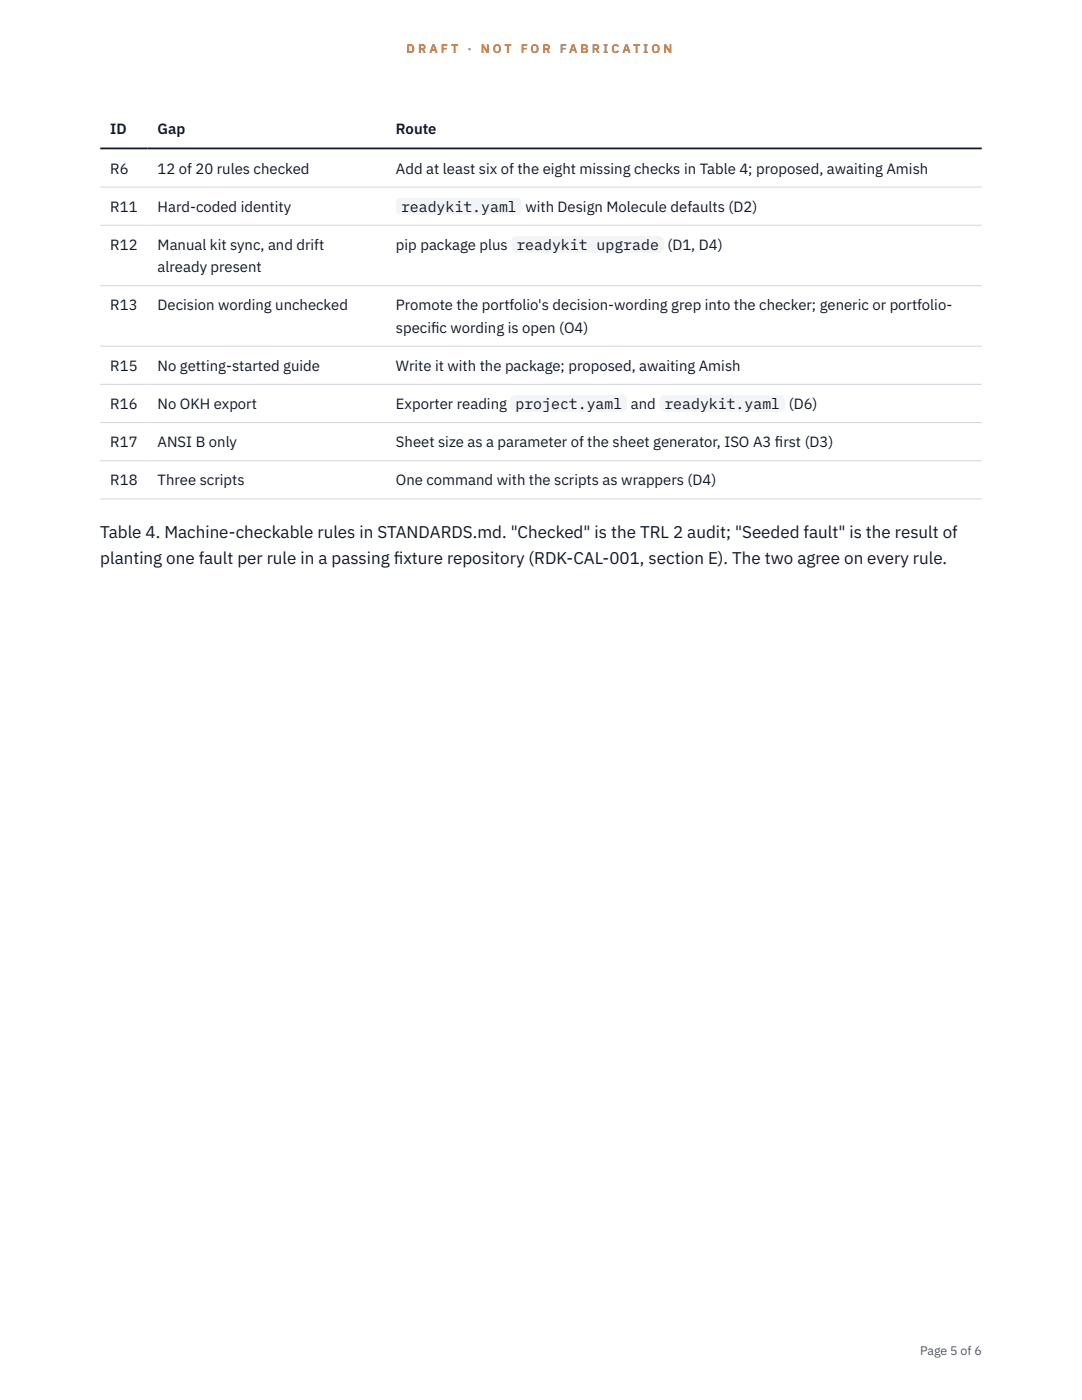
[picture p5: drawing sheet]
<svg xmlns="http://www.w3.org/2000/svg" width="216mm" height="279mm" viewBox="0 0 216 279" stroke-linecap="round" stroke-linejoin="round" font-family="sans-serif">
<defs><g id="words">
<g font-size="3.4" fill="#111827">
<text x="20" y="107.5">Table 4. Machine-checkable rules in STANDARDS.md. &quot;Checked&quot; is the TRL 2 audit; &quot;Seeded fault&quot; is the result of</text>
<text x="20" y="112.5">planting one fault per rule in a passing f</text>
<text x="78.6" y="112.5">ixture repository (RDK-CAL-001, section E). The two agree on every rule.</text>
</g>
<g font-size="3" fill="#111827">
<text x="22" y="26.8">ID</text>
<text x="31.5" y="26.8">Gap</text>
<text x="79" y="26.8">Route</text>
<text x="22" y="34.6">R6</text>
<text x="31.5" y="34.6">12 of 20 rules checked</text>
<text x="79" y="34.6">Add at least six of the eight missing checks in Table 4; proposed, awaiting Amish</text>
<text x="22" y="42.3">R11</text>
<text x="31.5" y="42.3">Hard-coded identity</text>
<text x="80" y="42.3">readykit.yaml</text>
<text x="104.8" y="42.3">with Design Molecule defaults (D2)</text>
<text x="22" y="49.9">R12</text>
<text x="31.5" y="49.9">Manual kit sync, and drift</text>
<text x="79" y="49.9">pip package plus</text>
<text x="103" y="49.9">readykit upgrade</text>
<text x="133.2" y="49.9">(D1, D4)</text>
<text x="31.5" y="54.3">already present</text>
<text x="22" y="61.9">R13</text>
<text x="31.5" y="61.9">Decision wording unchecked</text>
<text x="79" y="61.9">Promote the portfolio's decision-wording grep into the checker; generic or portfolio-</text>
<text x="79" y="66.4">specif</text>
<text x="86" y="66.4">ic wording is open (O4)</text>
<text x="22" y="74">R15</text>
<text x="31.5" y="74">No getting-started guide</text>
<text x="79" y="74">Write it with the package; proposed, awaiting Amish</text>
<text x="22" y="81.6">R16</text>
<text x="31.5" y="81.6">No OKH export</text>
<text x="79" y="81.6">Exporter reading</text>
<text x="102.9" y="81.6">project.yaml</text>
<text x="125.9" y="81.6">and</text>
<text x="132.6" y="81.6">readykit.yaml</text>
<text x="157.4" y="81.6">(D6)</text>
<text x="22" y="89.2">R17</text>
<text x="31.5" y="89.2">ANSI B only</text>
<text x="79" y="89.2">Sheet size as a parameter of the sheet generator, ISO A3 f</text>
<text x="154.6" y="89.2">irst (D3)</text>
<text x="22" y="96.9">R18</text>
<text x="31.5" y="96.9">Three scripts</text>
<text x="79" y="96.9">One command with the scripts as wrappers (D4)</text>
</g>
<g font-size="2.5" fill="#b45309">
<text x="81.1" y="10.5">D R A F T</text>
<text x="93.3" y="10.5">·</text>
<text x="95.9" y="10.5">N O T</text>
<text x="103.9" y="10.5">F O R</text>
<text x="111.7" y="10.5">F A B R I C A T I O N</text>
</g>
<text font-size="2.5" fill="#4b5563" x="183.6" y="270.3">Page 5 of 6</text>
</g></defs>
<path d="M20 37.3h175.9M20 45h175.9M20 57h175.9M20 69.1h175.9M20 76.7h175.9M20 84.3h175.9M20 91.9h175.9M20 99.6h175.9" fill="none" stroke="#d1d5db" stroke-width=".2"/>
<path d="M20 29.6h175.9" fill="none" stroke="#111827" stroke-width=".35"/>
<g fill="#f3f4f6">
<path d="M79 39.5h25.1v3.3h-25.1z"/>
<path d="M102 47.1h30.5v3.3h-30.5z"/>
<path d="M101.9 78.8h23.3v3.4h-23.3z"/>
<path d="M131.6 78.8h25.1v3.4h-25.1z"/>
</g>
<use href="#words"/>
</svg>
